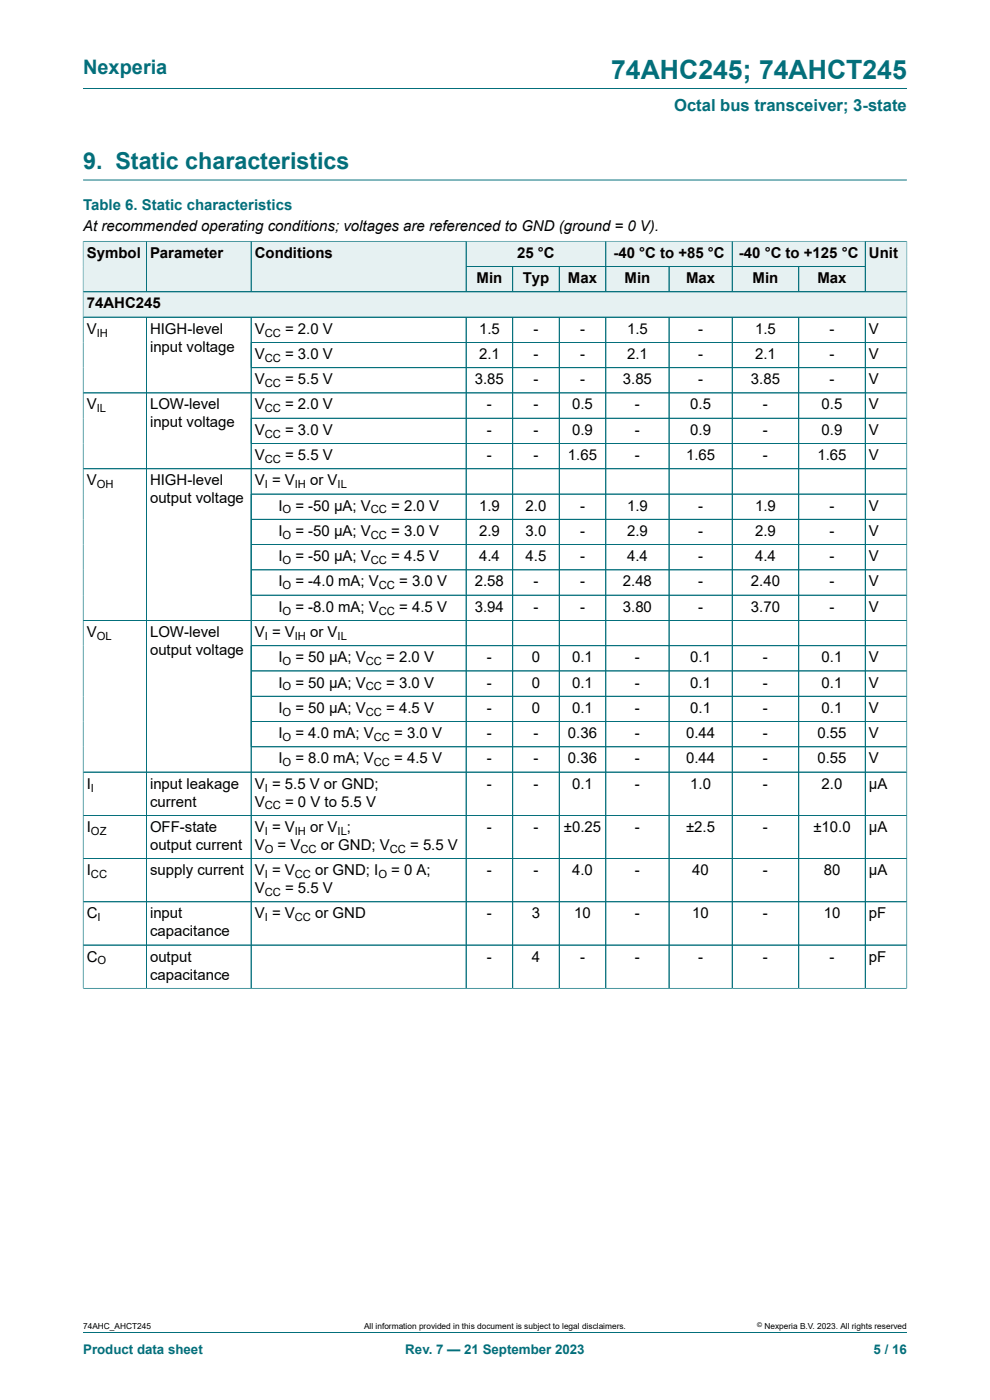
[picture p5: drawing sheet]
<svg xmlns="http://www.w3.org/2000/svg" width="210mm" height="297mm" viewBox="0 0 210 297" stroke-linecap="round" stroke-linejoin="round" font-family="sans-serif">
<defs><g id="words">
<text font-size="5.6" fill="#036f7b" x="129.6" y="16.8">74AHC245; 74AHCT245</text>
<text font-size="4.9" fill="#036f7b" x="17.6" y="35.9">9. Static characteristics</text>
<text font-size="4.2" fill="#036f7b" x="17.6" y="15.6">Nexperia</text>
<text font-size="3.5" fill="#036f7b" x="143" y="23.7">Octal bus transceiver; 3-state</text>
<text font-size="3.2" fill="#036f7b" x="17.6" y="44.5">Table 6. Static characteristics</text>
<g font-size="3.2">
<text x="17.6" y="49.1">At recommended operating conditions; voltages are referenced to GND (ground = 0 V).</text>
<text x="18.4" y="54.7">Symbol</text>
<text x="31.8" y="54.7">Parameter</text>
<text x="54" y="54.7">Conditions</text>
<text x="109.7" y="54.7">25 °C</text>
<text x="130.1" y="54.7">-40 °C to +85 °C</text>
<text x="156.7" y="54.7">-40 °C to +125 °C</text>
<text x="184.3" y="54.7">Unit</text>
<text x="18.4" y="65.4">74AHC245</text>
<text x="101.1" y="60.1">Min</text>
<text x="110.9" y="60.1">Typ</text>
<text x="120.5" y="60.1">Max</text>
<text x="132.5" y="60.1">Min</text>
<text x="145.5" y="60.1">Max</text>
<text x="159.6" y="60.1">Min</text>
<text x="173.4" y="60.1">Max</text>
<text x="18.4" y="70.8">V</text>
<text x="31.8" y="70.8">HIGH-level</text>
<text x="54" y="70.8">V</text>
<text x="60.5" y="70.8">= 2.0 V</text>
<text x="101.6" y="70.8">1.5</text>
<text x="113.2" y="70.8">-</text>
<text x="123" y="70.8">-</text>
<text x="133" y="70.8">1.5</text>
<text x="148.1" y="70.8">-</text>
<text x="160.2" y="70.8">1.5</text>
<text x="176" y="70.8">-</text>
<text x="184.3" y="70.8">V</text>
<text x="31.8" y="74.6">input voltage</text>
<text x="54" y="76.1">V</text>
<text x="60.5" y="76.1">= 3.0 V</text>
<text x="101.6" y="76.1">2.1</text>
<text x="113.2" y="76.1">-</text>
<text x="123" y="76.1">-</text>
<text x="133" y="76.1">2.1</text>
<text x="148.1" y="76.1">-</text>
<text x="160.2" y="76.1">2.1</text>
<text x="176" y="76.1">-</text>
<text x="184.3" y="76.1">V</text>
<text x="54" y="81.5">V</text>
<text x="60.5" y="81.5">= 5.5 V</text>
<text x="100.7" y="81.5">3.85</text>
<text x="113.2" y="81.5">-</text>
<text x="123" y="81.5">-</text>
<text x="132.1" y="81.5">3.85</text>
<text x="148.1" y="81.5">-</text>
<text x="159.3" y="81.5">3.85</text>
<text x="176" y="81.5">-</text>
<text x="184.3" y="81.5">V</text>
<text x="18.4" y="86.9">V</text>
<text x="31.8" y="86.9">LOW-level</text>
<text x="54" y="86.9">V</text>
<text x="60.5" y="86.9">= 2.0 V</text>
<text x="103.3" y="86.9">-</text>
<text x="113.2" y="86.9">-</text>
<text x="121.4" y="86.9">0.5</text>
<text x="134.7" y="86.9">-</text>
<text x="146.4" y="86.9">0.5</text>
<text x="161.8" y="86.9">-</text>
<text x="174.3" y="86.9">0.5</text>
<text x="184.3" y="86.9">V</text>
<text x="31.8" y="90.7">input voltage</text>
<text x="54" y="92.2">V</text>
<text x="60.5" y="92.2">= 3.0 V</text>
<text x="103.3" y="92.2">-</text>
<text x="113.2" y="92.2">-</text>
<text x="121.4" y="92.2">0.9</text>
<text x="134.7" y="92.2">-</text>
<text x="146.4" y="92.2">0.9</text>
<text x="161.8" y="92.2">-</text>
<text x="174.3" y="92.2">0.9</text>
<text x="184.3" y="92.2">V</text>
<text x="54" y="97.6">V</text>
<text x="60.5" y="97.6">= 5.5 V</text>
<text x="103.3" y="97.6">-</text>
<text x="113.2" y="97.6">-</text>
<text x="120.5" y="97.6">1.65</text>
<text x="134.7" y="97.6">-</text>
<text x="145.5" y="97.6">1.65</text>
<text x="161.8" y="97.6">-</text>
<text x="173.4" y="97.6">1.65</text>
<text x="184.3" y="97.6">V</text>
<text x="18.4" y="103">V</text>
<text x="31.8" y="103">HIGH-level</text>
<text x="31.8" y="106.8">output voltage</text>
<text x="54" y="103">V = V</text>
<text x="65.8" y="103">or V</text>
<text x="59" y="108.3">I</text>
<text x="59" y="113.7">I</text>
<text x="62.7" y="108.3">= -50 μA; V</text>
<text x="62.7" y="113.7">= -50 μA; V</text>
<text x="83" y="108.3">= 2.0 V</text>
<text x="83" y="113.7">= 3.0 V</text>
<text x="101.6" y="108.3">1.9</text>
<text x="101.6" y="113.7">2.9</text>
<text x="111.5" y="108.3">2.0</text>
<text x="111.5" y="113.7">3.0</text>
<text x="123" y="108.3">-</text>
<text x="123" y="113.7">-</text>
<text x="133" y="108.3">1.9</text>
<text x="133" y="113.7">2.9</text>
<text x="148.1" y="108.3">-</text>
<text x="148.1" y="113.7">-</text>
<text x="160.2" y="108.3">1.9</text>
<text x="160.2" y="113.7">2.9</text>
<text x="176" y="108.3">-</text>
<text x="176" y="113.7">-</text>
<text x="184.3" y="108.3">V</text>
<text x="184.3" y="113.7">V</text>
<text x="59" y="119">I</text>
<text x="62.7" y="119">= -50 μA; V</text>
<text x="83" y="119">= 4.5 V</text>
<text x="101.6" y="119">4.4</text>
<text x="111.5" y="119">4.5</text>
<text x="123" y="119">-</text>
<text x="133" y="119">4.4</text>
<text x="148.1" y="119">-</text>
<text x="160.2" y="119">4.4</text>
<text x="176" y="119">-</text>
<text x="184.3" y="119">V</text>
<text x="59" y="124.4">I</text>
<text x="62.7" y="124.4">= -4.0 mA; V</text>
<text x="84.7" y="124.4">= 3.0 V</text>
<text x="100.7" y="124.4">2.58</text>
<text x="113.2" y="124.4">-</text>
<text x="123" y="124.4">-</text>
<text x="132.1" y="124.4">2.48</text>
<text x="148.1" y="124.4">-</text>
<text x="159.3" y="124.4">2.40</text>
<text x="176" y="124.4">-</text>
<text x="184.3" y="124.4">V</text>
<text x="59" y="129.8">I</text>
<text x="62.7" y="129.8">= -8.0 mA; V</text>
<text x="84.7" y="129.8">= 4.5 V</text>
<text x="100.7" y="129.8">3.94</text>
<text x="113.2" y="129.8">-</text>
<text x="123" y="129.8">-</text>
<text x="132.1" y="129.8">3.80</text>
<text x="148.1" y="129.8">-</text>
<text x="159.3" y="129.8">3.70</text>
<text x="176" y="129.8">-</text>
<text x="184.3" y="129.8">V</text>
<text x="18.4" y="135.1">V</text>
<text x="31.8" y="135.1">LOW-level</text>
<text x="54" y="135.1">V = V</text>
<text x="65.8" y="135.1">or V</text>
<text x="31.8" y="138.9">output voltage</text>
<text x="59" y="140.5">I</text>
<text x="62.7" y="140.5">= 50 μA; V</text>
<text x="81.9" y="140.5">= 2.0 V</text>
<text x="103.3" y="140.5">-</text>
<text x="112.8" y="140.5">0</text>
<text x="121.4" y="140.5">0.1</text>
<text x="134.7" y="140.5">-</text>
<text x="146.4" y="140.5">0.1</text>
<text x="161.8" y="140.5">-</text>
<text x="174.3" y="140.5">0.1</text>
<text x="184.3" y="140.5">V</text>
<text x="59" y="145.8">I</text>
<text x="62.7" y="145.8">= 50 μA; V</text>
<text x="81.9" y="145.8">= 3.0 V</text>
<text x="103.3" y="145.8">-</text>
<text x="112.8" y="145.8">0</text>
<text x="121.4" y="145.8">0.1</text>
<text x="134.7" y="145.8">-</text>
<text x="146.4" y="145.8">0.1</text>
<text x="161.8" y="145.8">-</text>
<text x="174.3" y="145.8">0.1</text>
<text x="184.3" y="145.8">V</text>
<text x="59" y="151.2">I</text>
<text x="62.7" y="151.2">= 50 μA; V</text>
<text x="81.9" y="151.2">= 4.5 V</text>
<text x="103.3" y="151.2">-</text>
<text x="112.8" y="151.2">0</text>
<text x="121.4" y="151.2">0.1</text>
<text x="134.7" y="151.2">-</text>
<text x="146.4" y="151.2">0.1</text>
<text x="161.8" y="151.2">-</text>
<text x="174.3" y="151.2">0.1</text>
<text x="184.3" y="151.2">V</text>
<text x="59" y="156.6">I</text>
<text x="59" y="161.9">I</text>
<text x="62.7" y="156.6">= 4.0 mA; V</text>
<text x="62.7" y="161.9">= 8.0 mA; V</text>
<text x="83.6" y="156.6">= 3.0 V</text>
<text x="83.6" y="161.9">= 4.5 V</text>
<text x="103.3" y="156.6">-</text>
<text x="103.3" y="161.9">-</text>
<text x="113.2" y="156.6">-</text>
<text x="113.2" y="161.9">-</text>
<text x="120.5" y="156.6">0.36</text>
<text x="120.5" y="161.9">0.36</text>
<text x="134.7" y="156.6">-</text>
<text x="134.7" y="161.9">-</text>
<text x="145.5" y="156.6">0.44</text>
<text x="145.5" y="161.9">0.44</text>
<text x="161.8" y="156.6">-</text>
<text x="161.8" y="161.9">-</text>
<text x="173.4" y="156.6">0.55</text>
<text x="173.4" y="161.9">0.55</text>
<text x="184.3" y="156.6">V</text>
<text x="184.3" y="161.9">V</text>
<text x="18.4" y="167.3">I</text>
<text x="31.8" y="167.3">input leakage</text>
<text x="54" y="167.3">V = 5.5 V or GND;</text>
<text x="103.3" y="167.3">-</text>
<text x="113.2" y="167.3">-</text>
<text x="121.4" y="167.3">0.1</text>
<text x="134.7" y="167.3">-</text>
<text x="146.4" y="167.3">1.0</text>
<text x="161.8" y="167.3">-</text>
<text x="174.3" y="167.3">2.0</text>
<text x="184.3" y="167.3">μA</text>
<text x="31.8" y="171.1">current</text>
<text x="54" y="171.1">V</text>
<text x="60.5" y="171.1">= 0 V to 5.5 V</text>
<text x="18.4" y="176.5">I</text>
<text x="31.8" y="176.5">OFF-state</text>
<text x="54" y="176.5">V = V</text>
<text x="65.8" y="176.5">or V ;</text>
<text x="103.3" y="176.5">-</text>
<text x="113.2" y="176.5">-</text>
<text x="119.6" y="176.5">±0.25</text>
<text x="134.7" y="176.5">-</text>
<text x="145.5" y="176.5">±2.5</text>
<text x="161.8" y="176.5">-</text>
<text x="172.5" y="176.5">±10.0</text>
<text x="184.3" y="176.5">μA</text>
<text x="18.4" y="185.6">I</text>
<text x="31.8" y="180.3">output current</text>
<text x="31.8" y="185.6">supply current</text>
<text x="54" y="180.3">V</text>
<text x="54" y="185.6">V = V</text>
<text x="58.9" y="180.3">= V</text>
<text x="66.9" y="185.6">or GND; I</text>
<text x="68.1" y="180.3">or GND; V</text>
<text x="83" y="185.6">= 0 A;</text>
<text x="87" y="180.3">= 5.5 V</text>
<text x="103.3" y="185.6">-</text>
<text x="113.2" y="185.6">-</text>
<text x="121.4" y="185.6">4.0</text>
<text x="134.7" y="185.6">-</text>
<text x="146.9" y="185.6">40</text>
<text x="161.8" y="185.6">-</text>
<text x="174.7" y="185.6">80</text>
<text x="184.3" y="185.6">μA</text>
<text x="54" y="189.5">V</text>
<text x="60.5" y="189.5">= 5.5 V</text>
<text x="18.4" y="194.8">C</text>
<text x="31.8" y="194.8">input</text>
<text x="54" y="194.8">V = V</text>
<text x="66.9" y="194.8">or GND</text>
<text x="103.3" y="194.8">-</text>
<text x="112.8" y="194.8">3</text>
<text x="121.8" y="194.8">10</text>
<text x="134.7" y="194.8">-</text>
<text x="146.9" y="194.8">10</text>
<text x="161.8" y="194.8">-</text>
<text x="174.7" y="194.8">10</text>
<text x="184.3" y="194.8">pF</text>
<text x="18.4" y="204">C</text>
<text x="31.8" y="198.6">capacitance</text>
<text x="31.8" y="204">output</text>
<text x="103.3" y="204">-</text>
<text x="112.8" y="204">4</text>
<text x="123" y="204">-</text>
<text x="134.7" y="204">-</text>
<text x="148.1" y="204">-</text>
<text x="161.8" y="204">-</text>
<text x="176" y="204">-</text>
<text x="184.3" y="204">pF</text>
<text x="31.8" y="207.8">capacitance</text>
</g>
<g font-size="2.8" fill="#036f7b">
<text x="17.6" y="287.2">Product data sheet</text>
<text x="86" y="287.2">Rev. 7 — 21 September 2023</text>
<text x="185.3" y="287.2">5 / 16</text>
</g>
<g font-size="2.4">
<text x="20.5" y="71.4">IH</text>
<text x="56.2" y="71.4">CC</text>
<text x="56.2" y="76.8">CC</text>
<text x="56.2" y="82.1">CC</text>
<text x="20.5" y="87.5">IL</text>
<text x="56.2" y="87.5">CC</text>
<text x="56.2" y="92.8">CC</text>
<text x="56.2" y="98.2">CC</text>
<text x="20.5" y="103.6">OH</text>
<text x="56.2" y="103.6">I</text>
<text x="62.5" y="103.6">IH</text>
<text x="71.6" y="103.6">IL</text>
<text x="59.9" y="108.9">O</text>
<text x="78.7" y="108.9">CC</text>
<text x="59.9" y="114.3">O</text>
<text x="59.9" y="119.7">O</text>
<text x="78.7" y="114.3">CC</text>
<text x="78.7" y="119.7">CC</text>
<text x="59.9" y="125">O</text>
<text x="80.4" y="125">CC</text>
<text x="59.9" y="130.4">O</text>
<text x="80.4" y="130.4">CC</text>
<text x="20.5" y="135.7">OL</text>
<text x="56.2" y="135.7">I</text>
<text x="62.5" y="135.7">IH</text>
<text x="71.6" y="135.7">IL</text>
<text x="59.9" y="141.1">O</text>
<text x="77.6" y="141.1">CC</text>
<text x="59.9" y="146.5">O</text>
<text x="77.6" y="146.5">CC</text>
<text x="59.9" y="151.8">O</text>
<text x="77.6" y="151.8">CC</text>
<text x="59.9" y="157.2">O</text>
<text x="79.3" y="157.2">CC</text>
<text x="19.3" y="167.9">I</text>
<text x="56.2" y="167.9">I</text>
<text x="59.9" y="162.6">O</text>
<text x="79.3" y="162.6">CC</text>
<text x="56.2" y="171.7">CC</text>
<text x="19.3" y="177.1">OZ</text>
<text x="56.2" y="177.1">I</text>
<text x="62.5" y="177.1">IH</text>
<text x="71.6" y="177.1">IL</text>
<text x="56.2" y="180.9">O</text>
<text x="63.7" y="180.9">CC</text>
<text x="82.7" y="180.9">CC</text>
<text x="19.3" y="186.3">CC</text>
<text x="56.2" y="186.3">I</text>
<text x="56.2" y="190.1">CC</text>
<text x="62.5" y="186.3">CC</text>
<text x="80.3" y="186.3">O</text>
<text x="20.7" y="195.4">I</text>
<text x="56.2" y="195.4">I</text>
<text x="62.5" y="195.4">CC</text>
<text x="20.7" y="204.6">O</text>
</g>
<g font-size="1.8">
<text x="17.6" y="282">74AHC_AHCT245</text>
<text x="77.2" y="282">All information provided in this document is subject to legal disclaimers.</text>
<text x="162.2" y="282">Nexperia B.V. 2023. All rights reserved</text>
</g>
<text font-size="1.4" x="160.6" y="281.6">©</text>
</g></defs>
<path d="M17.6 18.8h174.8M17.6 38.2h174.8M98.9 51.2h29.6v5.4h-29.6z" fill="none" stroke="#036f7b" stroke-width=".21"/>
<path d="M98.9 51.3h29.5v5.2h-29.5z" fill="#e6f1f2"/>
<path d="M128.5 51.2h26.8v5.4h-26.8z" fill="none" stroke="#036f7b" stroke-width=".21"/>
<path d="M128.6 51.3h26.6v5.2h-26.6z" fill="#e6f1f2"/>
<path d="M155.3 51.2h28.2v5.4h-28.2z" fill="none" stroke="#036f7b" stroke-width=".21"/>
<path d="M155.4 51.3h28.1v5.2h-28.1z" fill="#e6f1f2"/>
<path d="M17.6 51.1v10.8h13.4v-10.7h-13.4" fill="none" stroke="#036f7b" stroke-width=".21"/>
<path d="M17.7 51.3h13.3v10.5h-13.3z" fill="#e6f1f2"/>
<path d="M31 51.2h22.3v10.7h-22.3z" fill="none" stroke="#036f7b" stroke-width=".21"/>
<path d="M31.1 51.3h22.1v10.5h-22.1z" fill="#e6f1f2"/>
<path d="M53.3 51.2h45.6v10.7h-45.6z" fill="none" stroke="#036f7b" stroke-width=".21"/>
<g fill="#e6f1f2">
<path d="M53.3 51.3h45.5v10.5h-45.5z"/>
<path d="M98.9 56.6h9.8v5.2h-9.8z"/>
</g>
<path d="M98.9 56.6h9.9v5.3h-9.9z" fill="none" stroke="#036f7b" stroke-width=".21"/>
<path d="M108.8 56.6h9.8v5.2h-9.8z" fill="#e6f1f2"/>
<path d="M108.8 56.6h9.8v5.3h-9.8z" fill="none" stroke="#036f7b" stroke-width=".21"/>
<path d="M118.7 56.6h9.7v5.2h-9.7z" fill="#e6f1f2"/>
<path d="M118.6 56.6h9.9v5.3h-9.9z" fill="none" stroke="#036f7b" stroke-width=".21"/>
<path d="M128.6 56.6h13.2v5.2h-13.2z" fill="#e6f1f2"/>
<path d="M128.5 56.6h13.4v5.3h-13.4z" fill="none" stroke="#036f7b" stroke-width=".21"/>
<path d="M142 56.6h13.2v5.2h-13.2z" fill="#e6f1f2"/>
<path d="M141.9 56.6h13.4v5.3h-13.4z" fill="none" stroke="#036f7b" stroke-width=".21"/>
<path d="M155.4 56.6h14v5.2h-14z" fill="#e6f1f2"/>
<path d="M155.3 56.6h14.1v5.3h-14.1z" fill="none" stroke="#036f7b" stroke-width=".21"/>
<path d="M169.5 56.6h14v5.2h-14z" fill="#e6f1f2"/>
<path d="M192.4 51.1v10.8h-23v-5.3h14.1M192.4 51.2h-8.9v10.7" fill="none" stroke="#036f7b" stroke-width=".21"/>
<path d="M183.6 51.3h8.7v10.5h-8.7z" fill="#e6f1f2"/>
<path d="M17.6 61.9h174.8v5.4h-174.8z" fill="none" stroke="#036f7b" stroke-width=".21"/>
<path d="M17.7 62h174.6v5.2h-174.6z" fill="#e6f1f2"/>
<g fill="none" stroke="#036f7b" stroke-width=".21">
<path d="M17.6 51.3v158.4M17.7 51.2h174.6M31 51.3v10.5M53.3 51.3v10.5M98.9 51.3v10.5M98.9 56.6h84.6M108.8 56.6v5.2M118.6 56.6v5.2M128.5 51.3v10.5M141.9 56.6v5.2M155.3 51.3v10.5M169.4 56.6v5.2"/>
<path d="M183.5 51.3v10.5M192.4 51.3v158.4M17.6 67.3h174.8M17.7 61.9h174.6M31 67.3v142.4M53.3 72.6h139.1M53.3 67.3v142.4M53.3 78h139.1M98.9 67.3v142.4M108.8 67.3v142.4M118.6 67.3v142.4M128.5 67.3v142.4"/>
<path d="M141.9 67.3v142.4M155.3 67.3v142.4M169.4 67.3v142.4M183.5 67.3v142.4M17.6 99.4h174.8M53.3 88.7h139.1M53.3 94.1h139.1M192.4 83.4h-174.8M53.3 104.8h139.1M53.3 115.5h139.1M192.4 110.2h-139.1M17.6 131.6h174.8"/>
<path d="M192.4 120.9h-139.1M192.4 126.3h-139.1M192.4 137h-139.1M53.3 142.3h139.1M53.3 158.4h139.1M192.4 147.7h-139.1M192.4 153.1h-139.1M17.6 173h174.8M192.4 163.8h-174.8M17.6 182.1h174.8M17.6 191.3h174.8M17.6 209.7h174.8"/>
<path d="M17.6 200.5h174.8M17.6 282.6h174.8"/>
</g>
<use href="#words"/>
</svg>
